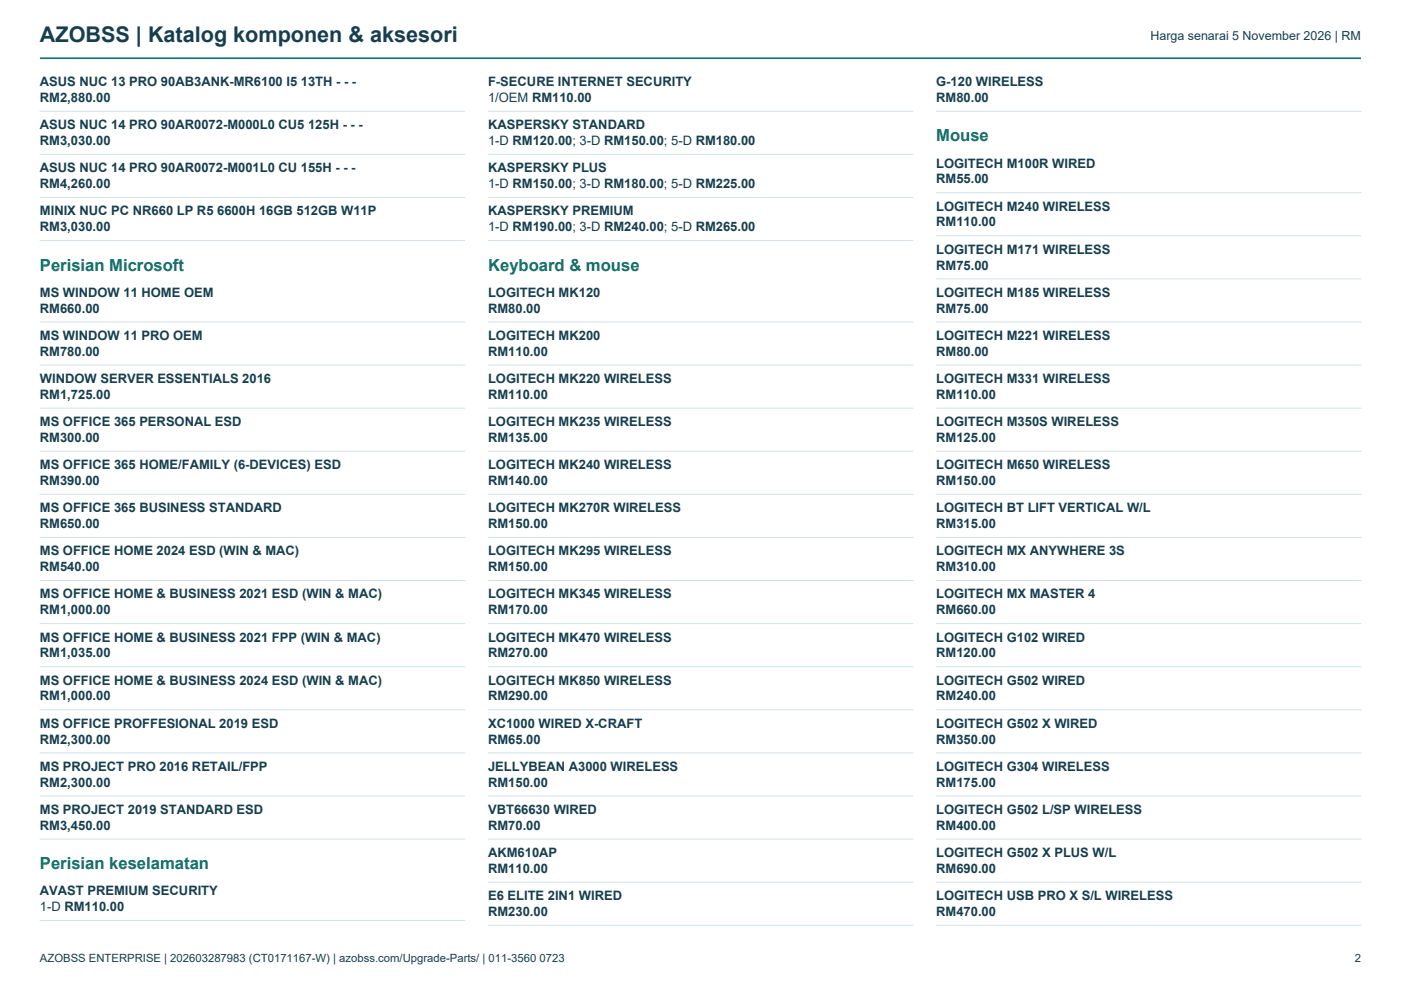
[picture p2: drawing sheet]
<svg xmlns="http://www.w3.org/2000/svg" width="297mm" height="210mm" viewBox="0 0 297 210" stroke-linecap="round" stroke-linejoin="round" font-family="sans-serif">
<defs><g id="words">
<text font-size="4.6" fill="#163e4e" x="8.5" y="8.8">AZOBSS | Katalog komponen &amp; aksesori</text>
<g font-size="3.5" fill="#08796c">
<text x="198.5" y="30">Mouse</text>
<text x="8.5" y="57.4">Perisian Microsoft</text>
<text x="103.5" y="57.4">Keyboard &amp; mouse</text>
<text x="8.5" y="184.3">Perisian keselamatan</text>
</g>
<g font-size="2.8" fill="#163e4e">
<text x="8.5" y="18.3">ASUS NUC 13 PRO 90AB3ANK-MR6100 I5 13TH - - -</text>
<text x="8.5" y="21.6">RM2,880.00</text>
<text x="103.5" y="18.3">F-SECURE INTERNET SECURITY</text>
<text x="103.5" y="21.6">1/OEM RM110.00</text>
<text x="198.5" y="18.3">G-120 WIRELESS</text>
<text x="198.5" y="21.6">RM80.00</text>
<text x="8.5" y="27.4">ASUS NUC 14 PRO 90AR0072-M000L0 CU5 125H - - -</text>
<text x="103.5" y="27.4">KASPERSKY STANDARD</text>
<text x="8.5" y="30.8">RM3,030.00</text>
<text x="103.5" y="30.8">1-D RM120.00; 3-D RM150.00; 5-D RM180.00</text>
<text x="198.5" y="35.5">LOGITECH M100R WIRED</text>
<text x="8.5" y="36.5">ASUS NUC 14 PRO 90AR0072-M001L0 CU 155H - - -</text>
<text x="8.5" y="39.9">RM4,260.00</text>
<text x="103.5" y="36.5">KASPERSKY PLUS</text>
<text x="103.5" y="39.9">1-D RM150.00; 3-D RM180.00; 5-D RM225.00</text>
<text x="198.5" y="38.9">RM55.00</text>
<text x="8.5" y="45.7">MINIX NUC PC NR660 LP R5 6600H 16GB 512GB W11P</text>
<text x="103.5" y="45.7">KASPERSKY PREMIUM</text>
<text x="198.5" y="44.7">LOGITECH M240 WIRELESS</text>
<text x="8.5" y="49">RM3,030.00</text>
<text x="103.5" y="49">1-D RM190.00; 3-D RM240.00; 5-D RM265.00</text>
<text x="198.5" y="48">RM110.00</text>
<text x="198.5" y="53.8">LOGITECH M171 WIRELESS</text>
<text x="198.5" y="57.2">RM75.00</text>
<text x="8.5" y="62.9">MS WINDOW 11 HOME OEM</text>
<text x="103.5" y="62.9">LOGITECH MK120</text>
<text x="198.5" y="62.9">LOGITECH M185 WIRELESS</text>
<text x="8.5" y="66.3">RM660.00</text>
<text x="103.5" y="66.3">RM80.00</text>
<text x="198.5" y="66.3">RM75.00</text>
<text x="8.5" y="72.1">MS WINDOW 11 PRO OEM</text>
<text x="8.5" y="75.4">RM780.00</text>
<text x="103.5" y="72.1">LOGITECH MK200</text>
<text x="103.5" y="75.4">RM110.00</text>
<text x="198.5" y="72.1">LOGITECH M221 WIRELESS</text>
<text x="198.5" y="75.4">RM80.00</text>
<text x="8.5" y="81.2">WINDOW SERVER ESSENTIALS 2016</text>
<text x="103.5" y="81.2">LOGITECH MK220 WIRELESS</text>
<text x="198.5" y="81.2">LOGITECH M331 WIRELESS</text>
<text x="8.5" y="84.6">RM1,725.00</text>
<text x="103.5" y="84.6">RM110.00</text>
<text x="198.5" y="84.6">RM110.00</text>
<text x="8.5" y="90.3">MS OFFICE 365 PERSONAL ESD</text>
<text x="8.5" y="93.7">RM300.00</text>
<text x="103.5" y="90.3">LOGITECH MK235 WIRELESS</text>
<text x="103.5" y="93.7">RM135.00</text>
<text x="198.5" y="90.3">LOGITECH M350S WIRELESS</text>
<text x="198.5" y="93.7">RM125.00</text>
<text x="8.5" y="99.5">MS OFFICE 365 HOME/FAMILY (6-DEVICES) ESD</text>
<text x="103.5" y="99.5">LOGITECH MK240 WIRELESS</text>
<text x="198.5" y="99.5">LOGITECH M650 WIRELESS</text>
<text x="8.5" y="102.8">RM390.00</text>
<text x="103.5" y="102.8">RM140.00</text>
<text x="198.5" y="102.8">RM150.00</text>
<text x="8.5" y="108.6">MS OFFICE 365 BUSINESS STANDARD</text>
<text x="8.5" y="112">RM650.00</text>
<text x="103.5" y="108.6">LOGITECH MK270R WIRELESS</text>
<text x="103.5" y="112">RM150.00</text>
<text x="198.5" y="108.6">LOGITECH BT LIFT VERTICAL W/L</text>
<text x="198.5" y="112">RM315.00</text>
<text x="8.5" y="117.8">MS OFFICE HOME 2024 ESD (WIN &amp; MAC)</text>
<text x="103.5" y="117.8">LOGITECH MK295 WIRELESS</text>
<text x="198.5" y="117.8">LOGITECH MX ANYWHERE 3S</text>
<text x="8.5" y="121.1">RM540.00</text>
<text x="103.5" y="121.1">RM150.00</text>
<text x="198.5" y="121.1">RM310.00</text>
<text x="8.5" y="126.9">MS OFFICE HOME &amp; BUSINESS 2021 ESD (WIN &amp; MAC)</text>
<text x="8.5" y="130.2">RM1,000.00</text>
<text x="103.5" y="126.9">LOGITECH MK345 WIRELESS</text>
<text x="103.5" y="130.2">RM170.00</text>
<text x="198.5" y="126.9">LOGITECH MX MASTER 4</text>
<text x="198.5" y="130.2">RM660.00</text>
<text x="8.5" y="136">MS OFFICE HOME &amp; BUSINESS 2021 FPP (WIN &amp; MAC)</text>
<text x="103.5" y="136">LOGITECH MK470 WIRELESS</text>
<text x="198.5" y="136">LOGITECH G102 WIRED</text>
<text x="8.5" y="139.4">RM1,035.00</text>
<text x="103.5" y="139.4">RM270.00</text>
<text x="198.5" y="139.4">RM120.00</text>
<text x="8.5" y="145.2">MS OFFICE HOME &amp; BUSINESS 2024 ESD (WIN &amp; MAC)</text>
<text x="8.5" y="148.5">RM1,000.00</text>
<text x="103.5" y="145.2">LOGITECH MK850 WIRELESS</text>
<text x="103.5" y="148.5">RM290.00</text>
<text x="198.5" y="145.2">LOGITECH G502 WIRED</text>
<text x="198.5" y="148.5">RM240.00</text>
<text x="8.5" y="154.3">MS OFFICE PROFFESIONAL 2019 ESD</text>
<text x="103.5" y="154.3">XC1000 WIRED X-CRAFT</text>
<text x="198.5" y="154.3">LOGITECH G502 X WIRED</text>
<text x="8.5" y="157.7">RM2,300.00</text>
<text x="103.5" y="157.7">RM65.00</text>
<text x="198.5" y="157.7">RM350.00</text>
<text x="8.5" y="163.4">MS PROJECT PRO 2016 RETAIL/FPP</text>
<text x="8.5" y="166.8">RM2,300.00</text>
<text x="103.5" y="163.4">JELLYBEAN A3000 WIRELESS</text>
<text x="103.5" y="166.8">RM150.00</text>
<text x="198.5" y="163.4">LOGITECH G304 WIRELESS</text>
<text x="198.5" y="166.8">RM175.00</text>
<text x="8.5" y="172.6">MS PROJECT 2019 STANDARD ESD</text>
<text x="103.5" y="172.6">VBT66630 WIRED</text>
<text x="198.5" y="172.6">LOGITECH G502 L/SP WIRELESS</text>
<text x="8.5" y="175.9">RM3,450.00</text>
<text x="103.5" y="175.9">RM70.00</text>
<text x="198.5" y="175.9">RM400.00</text>
<text x="103.5" y="181.7">AKM610AP</text>
<text x="103.5" y="185.1">RM110.00</text>
<text x="198.5" y="181.7">LOGITECH G502 X PLUS W/L</text>
<text x="198.5" y="185.1">RM690.00</text>
<text x="8.5" y="189.8">AVAST PREMIUM SECURITY</text>
<text x="103.5" y="190.9">E6 ELITE 2IN1 WIRED</text>
<text x="198.5" y="190.9">LOGITECH USB PRO X S/L WIRELESS</text>
<text x="8.5" y="193.2">1-D RM110.00</text>
<text x="103.5" y="194.2">RM230.00</text>
<text x="198.5" y="194.2">RM470.00</text>
</g>
<text font-size="2.6" fill="#163e4e" x="243.9" y="8.5">Harga senarai 5 November 2026 | RM</text>
<g font-size="2.4" fill="#163e4e">
<text x="8.5" y="203.9">AZOBSS ENTERPRISE | 202603287983 (CT0171167-W) | azobss.com/Upgrade-Parts/ | 011-3560 0723</text>
<text x="287.2" y="203.9">2</text>
</g>
</g></defs>
<path d="M8.5 12.3h280.1" fill="none" stroke="#08796c" stroke-width=".35"/>
<g fill="none" stroke="#d4e2e5" stroke-width=".21">
<path d="M8.5 23.6h90M8.5 32.7h90M103.5 23.6h90.1M103.5 32.7h90.1M198.5 23.6h90.1M8.5 41.9h90M8.5 51h90M103.5 41.9h90.1M103.5 51h90.1M198.5 40.9h90.1M198.5 50h90.1M198.5 59.1h90.1"/>
<path d="M8.5 68.3h90M8.5 77.4h90M103.5 68.3h90.1M103.5 77.4h90.1M198.5 68.3h90.1M198.5 77.4h90.1M8.5 86.5h90M8.5 95.7h90M103.5 86.5h90.1M103.5 95.7h90.1M198.5 86.5h90.1M198.5 95.7h90.1"/>
<path d="M8.5 104.8h90M8.5 113.9h90M103.5 104.8h90.1M103.5 113.9h90.1M198.5 104.8h90.1M198.5 113.9h90.1M8.5 123.1h90M8.5 132.2h90M103.5 123.1h90.1M103.5 132.2h90.1M198.5 123.1h90.1M198.5 132.2h90.1"/>
<path d="M8.5 141.4h90M8.5 150.5h90M8.5 159.6h90M103.5 141.4h90.1M103.5 150.5h90.1M103.5 159.6h90.1M198.5 141.4h90.1M198.5 150.5h90.1M198.5 159.6h90.1M8.5 168.8h90M8.5 177.9h90M103.5 168.8h90.1"/>
<path d="M103.5 177.9h90.1M198.5 168.8h90.1M198.5 177.9h90.1M8.5 195.2h90M103.5 187h90.1M103.5 196.2h90.1M198.5 187h90.1M198.5 196.2h90.1"/>
</g>
<use href="#words"/>
</svg>
